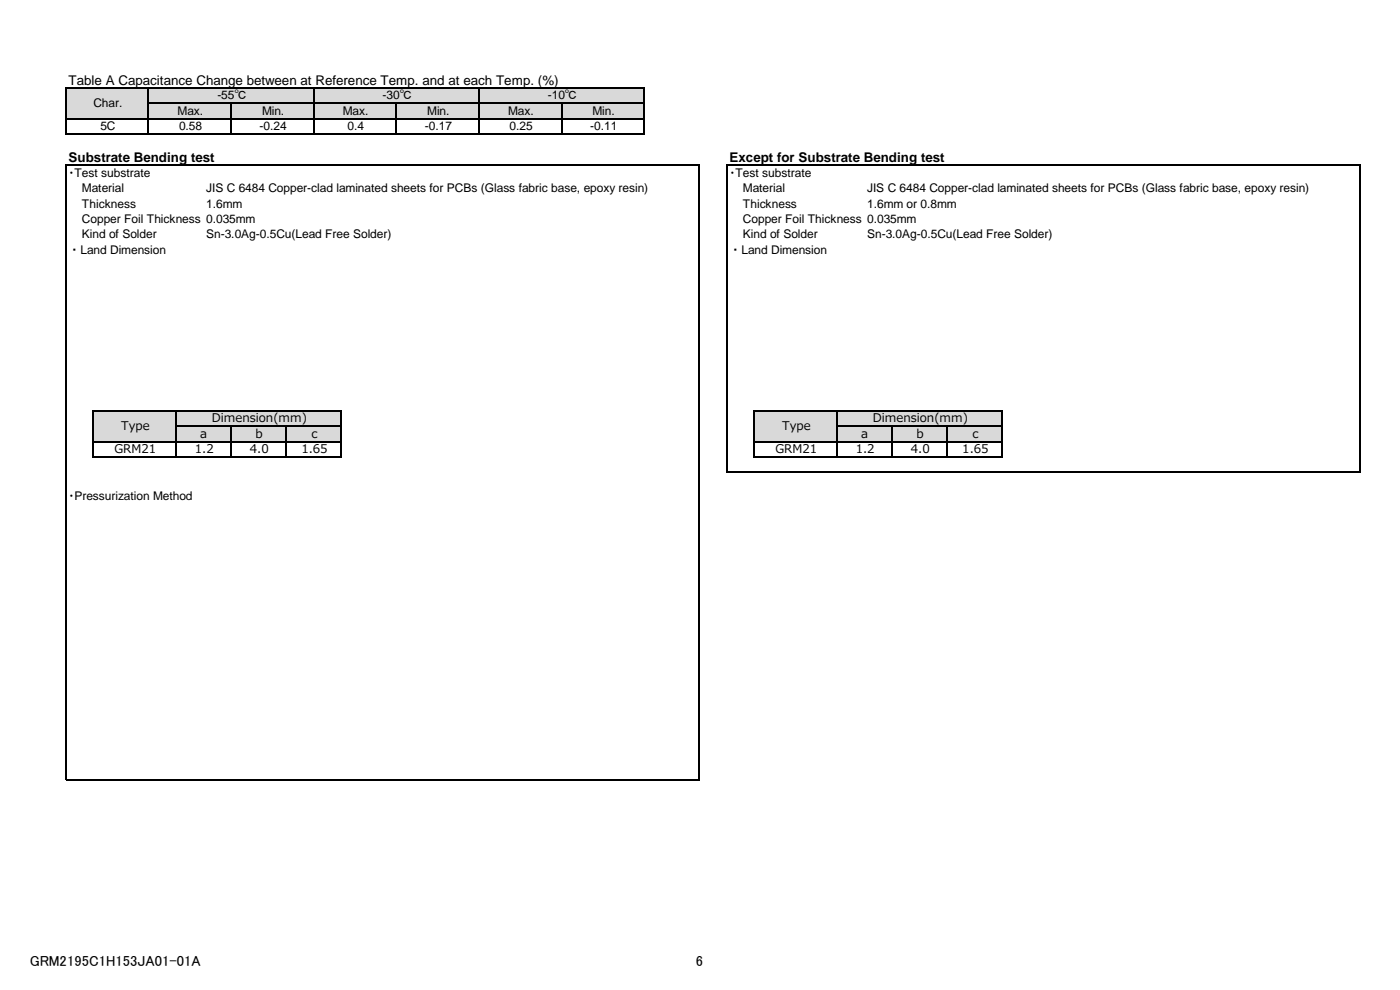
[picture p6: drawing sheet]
<svg xmlns="http://www.w3.org/2000/svg" width="297mm" height="210mm" viewBox="0 0 297 210" stroke-linecap="round" stroke-linejoin="round" font-family="sans-serif">
<defs><g id="words">
<g font-size="3.1">
<text x="6.3" y="205">GRM2195C1H153JA01-01A</text>
<text x="147.6" y="205">6</text>
</g>
<g font-size="2.8">
<text x="14.6" y="18.1">Table A Capacitance Change between at Reference Temp. and at each Temp. (%)</text>
<text x="14.6" y="34.3">Substrate Bending test</text>
<text x="154.8" y="34.3">Except for Substrate Bending test</text>
</g>
<g font-size="2.5">
<text x="19.8" y="22.7">Char.</text>
<text x="46.1" y="21">-55℃</text>
<text x="81.2" y="21">-30℃</text>
<text x="116.2" y="21">-10℃</text>
<text x="21.3" y="27.6">5C</text>
<text x="37.7" y="24.3">Max.</text>
<text x="38" y="27.6">0.58</text>
<text x="55.1" y="27.6">-0.24</text>
<text x="55.6" y="24.3">Min.</text>
<text x="72.7" y="24.3">Max.</text>
<text x="73.7" y="27.6">0.4</text>
<text x="90.1" y="27.6">-0.17</text>
<text x="90.6" y="24.3">Min.</text>
<text x="107.8" y="24.3">Max.</text>
<text x="108.1" y="27.6">0.25</text>
<text x="125.2" y="27.6">-0.11</text>
<text x="125.7" y="24.3">Min.</text>
<text x="14.5" y="37.6">・Test substrate</text>
<text x="17.4" y="40.8">Material</text>
<text x="43.7" y="40.8">JIS C 6484 Copper-clad laminated sheets for PCBs (Glass fabric base, epoxy resin)</text>
<text x="154.7" y="37.6">・Test substrate</text>
<text x="157.6" y="40.8">Material</text>
<text x="184" y="40.8">JIS C 6484 Copper-clad laminated sheets for PCBs (Glass fabric base, epoxy resin)</text>
<text x="17.4" y="44">Thickness</text>
<text x="17.4" y="47.3">Copper Foil Thickness</text>
<text x="43.7" y="44">1.6mm</text>
<text x="43.7" y="47.3">0.035mm</text>
<text x="157.6" y="44">Thickness</text>
<text x="157.6" y="47.3">Copper Foil Thickness</text>
<text x="184" y="44">1.6mm or 0.8mm</text>
<text x="184" y="47.3">0.035mm</text>
<text x="14.5" y="53.8">・Land Dimension</text>
<text x="17.4" y="50.6">Kind of Solder</text>
<text x="43.7" y="50.6">Sn-3.0Ag-0.5Cu(Lead Free Solder)</text>
<text x="154.7" y="53.8">・Land Dimension</text>
<text x="157.6" y="50.6">Kind of Solder</text>
<text x="184" y="50.6">Sn-3.0Ag-0.5Cu(Lead Free Solder)</text>
<text x="45" y="89.6">Dimension(mm)</text>
<text x="185.2" y="89.6">Dimension(mm)</text>
<text x="25.7" y="91.2">Type</text>
<text x="42.5" y="92.9">a</text>
<text x="54.2" y="92.9">b</text>
<text x="66.1" y="92.9">c</text>
<text x="165.9" y="91.2">Type</text>
<text x="182.7" y="92.9">a</text>
<text x="194.5" y="92.9">b</text>
<text x="206.3" y="92.9">c</text>
<text x="24.3" y="96.1">GRM21</text>
<text x="41.3" y="96.1">1.2</text>
<text x="53" y="96.1">4.0</text>
<text x="63.9" y="96.1">1.65</text>
<text x="164.5" y="96.1">GRM21</text>
<text x="181.6" y="96.1">1.2</text>
<text x="193.2" y="96.1">4.0</text>
<text x="204.2" y="96.1">1.65</text>
<text x="14.5" y="106.1">・Pressurization Method</text>
</g>
</g></defs>
<path d="M14 18.7h122.7v6.5h-122.7z" fill-rule="evenodd" fill="#d9d9d9"/>
<g fill="#fff">
<path d="M136.7 18.7h151.9v6.5h-151.9z" fill-rule="evenodd"/>
<path d="M8.2 25.2h5.8v3.3h-5.8z" fill-rule="evenodd"/>
<path d="M14 25.2h122.7v3.3h-122.7z" fill-rule="evenodd"/>
<path d="M136.7 25.2h151.9v3.3h-151.9z" fill-rule="evenodd"/>
<path d="M8.2 28.5h280.4v3.3h-280.4z" fill-rule="evenodd"/>
<path d="M8.2 31.7h5.8v6.6h-5.8z" fill-rule="evenodd"/>
<path d="M14 31.7h5.9v6.6h-5.9z" fill-rule="evenodd"/>
<path d="M19.8 31.7h134.4v6.6h-134.4z" fill-rule="evenodd"/>
<path d="M154.2 31.7h5.9v6.6h-5.9z" fill-rule="evenodd"/>
<path d="M160 31.7h128.6v6.6h-128.6z" fill-rule="evenodd"/>
<path d="M8.2 38.2h5.8v13.1h-5.8z" fill-rule="evenodd"/>
<path d="M14 38.2h5.9v13.1h-5.9z" fill-rule="evenodd"/>
<path d="M19.8 38.2h23.4v13.1h-23.4z" fill-rule="evenodd"/>
<path d="M43.2 38.2h5.9v13.1h-5.9z" fill-rule="evenodd"/>
<path d="M49 38.2h105.2v13.1h-105.2z" fill-rule="evenodd"/>
<path d="M154.2 38.2h5.9v13.1h-5.9z" fill-rule="evenodd"/>
<path d="M160 38.2h23.5v13.1h-23.5z" fill-rule="evenodd"/>
<path d="M183.4 38.2h5.9v13.1h-5.9z" fill-rule="evenodd"/>
<path d="M189.3 38.2h99.3v13.1h-99.3z" fill-rule="evenodd"/>
<path d="M8.2 51.3h5.8v3.3h-5.8z" fill-rule="evenodd"/>
<path d="M14 51.3h5.9v3.3h-5.9z" fill-rule="evenodd"/>
<path d="M19.8 51.3h134.4v3.3h-134.4z" fill-rule="evenodd"/>
<path d="M154.2 51.3h5.9v3.3h-5.9z" fill-rule="evenodd"/>
<path d="M160 51.3h128.6v3.3h-128.6z" fill-rule="evenodd"/>
<path d="M8.2 54.5h280.4v32.7h-280.4z" fill-rule="evenodd"/>
<path d="M8.2 87.1h11.7v6.6h-11.7z" fill-rule="evenodd"/>
</g>
<path d="M19.8 87.1h52.6v6.6h-52.6z" fill-rule="evenodd" fill="#d9d9d9"/>
<path d="M72.4 87.1h87.7v6.6h-87.7z" fill-rule="evenodd" fill="#fff"/>
<path d="M160 87.1h52.7v6.6h-52.7z" fill-rule="evenodd" fill="#d9d9d9"/>
<g fill="#fff">
<path d="M212.6 87.1h76v6.6h-76z" fill-rule="evenodd"/>
<path d="M8.2 93.7h11.7v3.3h-11.7z" fill-rule="evenodd"/>
<path d="M72.4 93.7h87.7v3.3h-87.7z" fill-rule="evenodd"/>
<path d="M212.6 93.7h76v3.3h-76z" fill-rule="evenodd"/>
<path d="M8.2 96.9h280.4v6.6h-280.4z" fill-rule="evenodd"/>
<path d="M8.2 103.4h5.8v3.3h-5.8z" fill-rule="evenodd"/>
<path d="M14 103.4h5.9v3.3h-5.9z" fill-rule="evenodd"/>
<path d="M19.8 103.4h268.8v3.3h-268.8z" fill-rule="evenodd"/>
<path d="M8.2 106.7h280.4v62h-280.4z" fill-rule="evenodd"/>
</g>
<g fill="none" stroke="#000" stroke-width=".25">
<path d="M14 18.5v10.1M14.1 18.7h122.7M66.6 18.8v9.8M101.6 18.8v9.8M136.7 18.8v9.8M14 34.9v130.6M14.1 35h134.4M14.1 25.2h122.7M14.1 28.5h122.7M31.6 21.9h105.2M49 22.1v6.5M84.1 22.1v6.5"/>
<path d="M119.1 22.1v6.5M148.4 35.1v130.4M154.2 34.9v65.4M154.3 35h134.4M288.6 35.1v65.2M19.8 87v10M19.9 87.1h52.6M19.9 93.7h52.6M19.9 96.9h52.6M37.3 87.3v9.7M37.5 90.4h35M49 90.5v6.5"/>
<path d="M60.7 90.5v6.5M72.4 87.3v9.7M160 87v10M160.2 87.1h52.5M160.2 93.7h52.5M160.2 96.9h52.5M177.6 87.3v9.7M177.7 90.4h35M189.3 90.5v6.5M200.9 90.5v6.5M212.6 87.3v9.7M154.3 100.2h134.4"/>
<path d="M14.1 165.4h134.4"/>
</g>
<path d="M31.5 18.8v9.8" fill="none" stroke="#000" stroke-width=".26"/>
<use href="#words"/>
</svg>
